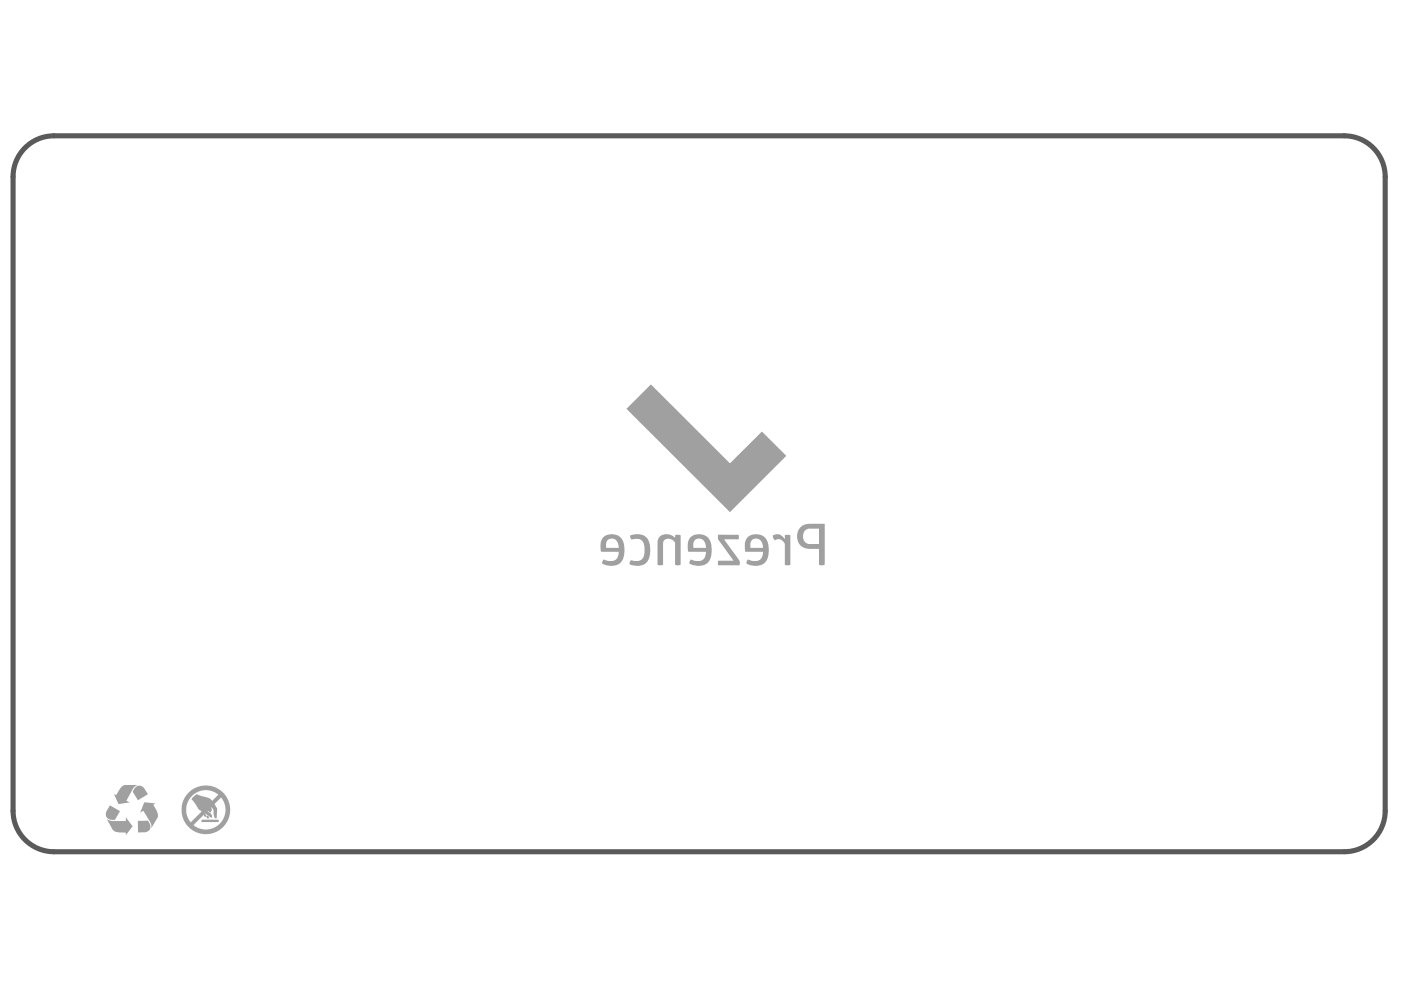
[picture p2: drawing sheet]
<svg xmlns="http://www.w3.org/2000/svg" width="297mm" height="210mm" viewBox="0 0 297 210" stroke-linecap="round" stroke-linejoin="round" font-family="sans-serif">
<path d="M5.3 31.3a8.7 8.7 0 0 1 6.2-2.5h273.5a8.7 8.7 0 0 1 8.7 8.7v134.4a8.7 8.7 0 0 1-8.7 8.7h-273.5a8.7 8.7 0 0 1-8.7-8.7v-134.4a8.6 8.6 0 0 1 2.5-6.2z" fill="none" stroke="#5a5a5a" stroke-width="1.1"/>
<g fill="#a0a0a0">
<path d="M43.8 172.9h.2a.27 .27 0 0 1 .3 .4 .27 .27 0 0 1-.5 .1z"/>
<path d="M42.7 173.8h3.6l.1 .4-.1 .1h-3.5z"/>
<path d="M29.2 174h2.2l.5 1.1-.3 .9-.8 .5h-1.5z"/>
<path d="M22.6 173.6l1.1 .5h3v-.8l1.4 1.9-1.4 1.8v-.5l-1.8-.1-.9-.4z"/>
<path d="M23.3 170.8l2.1 1.2-1 1.8-1.3-.1-.6-.6v-1z"/>
<path d="M30.6 170.1l2.3 .3-.2 .1a.23 .23 0 0 0-.2 .2 .23 .23 0 0 0 .2 .2l.7 1.4 .1 .9-1.4 2.4-.2-1.1-1.5-2.6-.7 .4z"/>
<path d="M24.2 168.4l.4 .2 .9-1.5 .7-.6h2.9l-.9 .7-1.4 2.5 .6 .4-2.3 .4z"/>
<path d="M28.8 166.9l.7-.3 .6 .2 .5 .3 .7 1.3-2 1.3-1.2-1.8z"/>
<path d="M132.9 86.6l5.1-5.1 16.7 16.7 6.5-6.4a.33 .33 0 0 1 .4-.3 .33 .33 0 0 1 .3 .3l4.6 4.6a.25 .25 0 0 1 .1 .2 .25 .25 0 0 1-.1 .3l-11.8 11.6-21.8-21.8z"/>
<path d="M133.6 113.5l1.7-.2 1.1 .2 .9 .8 .5 1.2v2.2l-.6 1.4-1.1 .8h-1.8a.61 .61 0 0 1-.8-.3 .61 .61 0 0 1 .3-.8l1.6 .1 .9-.5 .3-1.3v-1.3l-.3-.9a1.75 1.75 0 0 0-2.3-.5l-.3-.4z"/>
<path d="M139.9 113.7l.6-.3 1-.1 .9 .2 .7 .5 .2-.6 1 .1v6.2l-.7 .2a.39 .39 0 0 1-.5-.5v-4.3l-.4-.5a1.59 1.59 0 0 0-1.6-.2l-.4 .3-.1 .4v4.6l-.9 .1-.3-.1v-4.9l.2-.6z"/>
<path d="M163.9 113.5a1.77 1.77 0 0 1 2.4 .7l.1-.7h1.1v6.3l-1.1-.1v-4.4l-.3-.5a1.28 1.28 0 0 0-1.8-.3l-.4-.6z"/>
<path d="M152.3 113.4h4.3v.8l-.1 .1-2.9 .1 3.1 4.4 .2 .5-.1 .5h-4.6l.1-.9 3.2-.1-3.2-4.4z"/>
<path d="M38.5 171.7a5.2 5.2 0 0 1 10.3 0 5.2 5.2 0 0 1-10.3 0zM43.1 172.8l-2 2.2 1.6 .8 1.3 .1 1.4-.4 1.1-.8 .7-.8 .4-1 .2-1-.1-1.1-.4-1.1-.4-.6-1.1 1.1a.4 .4 0 0 0-.3 .3 .4 .4 0 0 0 .2 .4l.3 .7-.1 1.9-.4-.2-.2-1.6-.5-.5 .1 .4-.1 .3a.29 .29 0 0 1-.2 .4 .29 .29 0 0 1-.3-.2l-.3-.2 .4 .4a.78 .78 0 0 1 .4 1.1l-1.4-.9 .3 .3a.28 .28 0 0 1-.3 .4 .28 .28 0 0 1-.2-.4zM40.8 168.6l-.9 1.2-.4 1.2v1.5l.6 1.5a.38 .38 0 0 0 .4 .2 .38 .38 0 0 0 .4-.3l1.8-1.9-.7-.5-1.1-1.8a.34 .34 0 0 1-.3-.3 .34 .34 0 0 1 .3-.3l.5-.5a.51 .51 0 0 1 .8 0l1.9 .5 .6 .4a.31 .31 0 0 0 .3 .3 .31 .31 0 0 0 .3-.3l.6-.6a.34 .34 0 0 0 .3-.4 .34 .34 0 0 0-.4-.3l-1.3-.6-1.2-.1-1.2 .3z"/>
<path d="M127.9 114l.9-.6 1.1-.1 .7 .1 1.1 .7 .6 1.4v2.2l-.6 1.5-1.1 .7-.7 .1-1.3-.2a.67 .67 0 0 1-.8-.2 .67 .67 0 0 1 0-.8 .43 .43 0 0 1 .8 0l1.4 .1a1.56 1.56 0 0 0 1.1-1.9l-3.7-.1-.1-1.8zM128.9 114.4l-.4 .7v1h2.7l-.2-.9-.5-.8-.7-.2z"/>
<path d="M169.7 111.8l.7-.5 .9-.2h3.6l-.1 8.7-.7 .1-.5-.2v-3.3l-2.9-.1-.9-.5-.4-.6-.3-.6-.1-1.3 .2-.8zM170.7 112.5l-.4 .8v1a1.33 1.33 0 0 0 1.2 1h2.1v-3.1l-2.2-.1z"/>
<path d="M146.4 113.9l.6-.4 .9-.2 1.5 .2 .6 .4 .5 .6 .4 1.6-.2 2.1-.7 1.2-.8 .4-.7 .2-1.5-.2a.62 .62 0 0 1-.6-.2 .62 .62 0 0 1-.1-.7 .48 .48 0 0 1 .8-.1l1.4 .1 .5-.2 .6-.8 .1-.9-3.8-.1v-1.9zM147.2 114.6l-.2 .5v1l2.6 .1v-.6a1.84 1.84 0 0 0-.8-1.3l-.9-.1z"/>
<path d="M158.5 113.9l.6-.4 .8-.2 1.6 .2 .9 .8 .5 1.2v2.3l-.6 1.4-1.1 .7-.7 .1-1.3-.1a.76 .76 0 0 1-.9-.8 .44 .44 0 0 1 .3-.5 .44 .44 0 0 1 .5 .2l1.1 .2 .9-.3 .5-.7 .2-.9-.1-.1h-3.6l-.2-2zM159.5 114.5l-.4 .6v1h2.7l-.2-.8-.5-.9-.7-.2h-.4z"/>
</g>
</svg>
